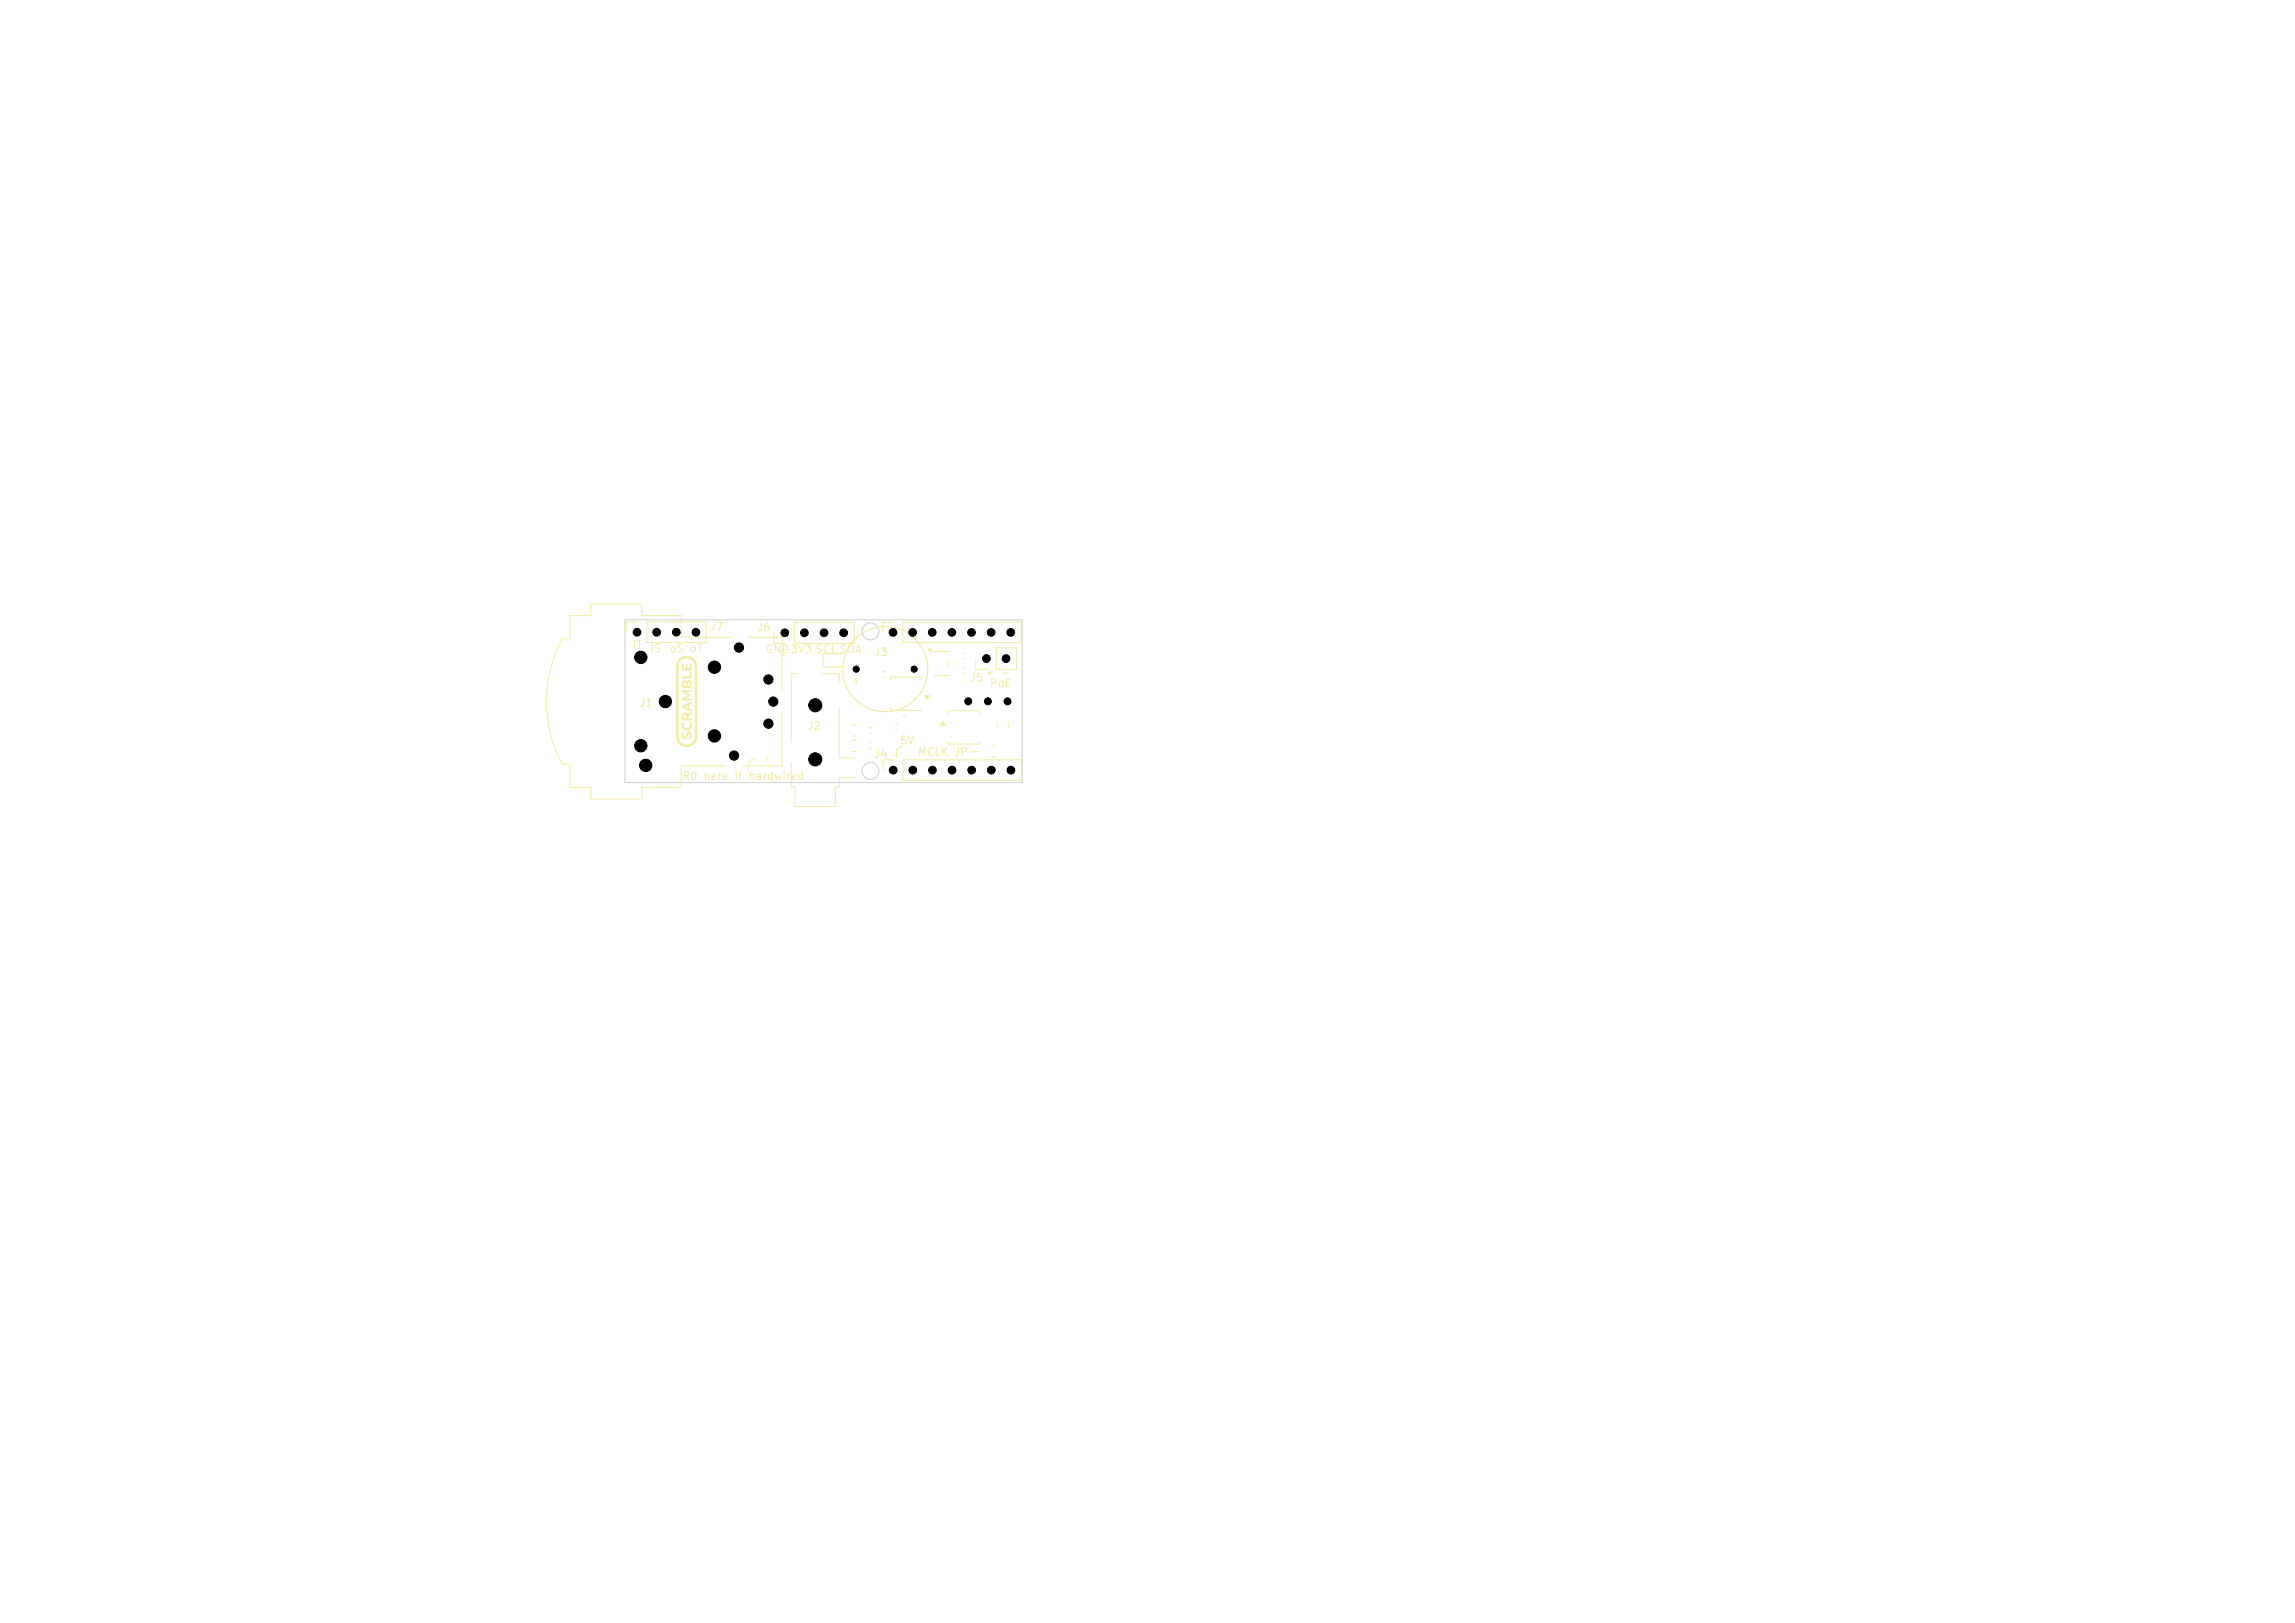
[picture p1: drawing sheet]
<svg xmlns="http://www.w3.org/2000/svg" width="297mm" height="210mm" viewBox="0 0 297 210" stroke-linecap="round" stroke-linejoin="round" font-family="sans-serif">
<defs><g id="words">
<g font-size="1" fill="#f2eda1">
<text x="91.8" y="81.9">J7</text>
<text x="97.9" y="81.9">J6</text>
<text x="81.8" y="84.2">iT</text>
<text x="84.1" y="84.7">iS</text>
<text x="86.6" y="84.7">oS oT</text>
<text x="99" y="84.8">GND3V3 SCL SDA</text>
<text x="113" y="85.1">J3</text>
<text x="125.4" y="88.5">J5</text>
<text x="127.4" y="87.8">+ -</text>
<text x="128" y="89.2">PoE</text>
<text x="82.6" y="91.7">J1</text>
<text x="104.4" y="94.7">J2</text>
<text x="88.2" y="101.2">R0 here if hardwired</text>
<text x="113.1" y="98.3">J4</text>
<text x="116.4" y="96.6">5V</text>
<text x="118.7" y="98.1">MCLK JP</text>
</g>
<text font-size=".6" fill="#f2eda1" x="110.5" y="88.6">1</text>
</g></defs>
<g fill="#f2eda1">
<path d="M89.9 85l.3 .1h-.3v.1z"/>
<path d="M89.9 84.7h.3h-.2l.2 .1-.2 .1h.2h-.3l.2-.1z"/>
</g>
<path d="M88 85.4l.6-.4 .7 .1 .5 .4 .3 .6v9.3l-.1 .4-.3 .4-.3 .2-.4 .1h-.5l-.4-.3-.3-.3-.1-.5v-9.2l.1-.5z" fill="none" stroke="#f2eda1" stroke-width=".14"/>
<path d="M88 85.4l.6-.4 .7 .1 .5 .4 .3 .6v9.3l-.1 .4-.3 .4-.3 .2-.4 .1h-.5l-.4-.3-.3-.3-.1-.5v-9.2l.1-.5z" fill="none" stroke="#f2eda1" stroke-width=".32"/>
<g fill="#f2eda1">
<path d="M88.3 87.6l1-.1v-.5h.2l-.1 .8h-1.1l-.1-.1z"/>
<path d="M88.3 91.3l1.2-.5v.2l-.3 .1v.6l.3 .2v.1l-.1 .1-1.2-.6 .3-.1 .5 .2v-.4l-.5 .2h-.3z"/>
<path d="M88.3 85.9h.1l.1 .6h.3v-.5l.1-.1 .1 .1v.5h.3v-.6h.2v.8h-1.2z"/>
<path d="M88.3 89.3h1.2l-.1 .3h-.7l.6 .4-.6 .4h.7l.1 .2h-1.2v-.2l.7-.4-.7-.5z"/>
<path d="M88.3 88.1l.3-.1 .3 .2 .1-.2 .4 .1 .1 .2v.7h-1.2l-.1-.5h.2v.3h.4v-.3h.2v.3h.3v-.4l-.1-.1h-.2v.2h-.2l-.2-.2-.2 .2h-.2z"/>
<path d="M88.4 92.3l.3-.1 .3 .3 .1-.2 .4-.1v.2l-.4 .3-.1 .2 .5 .1v.2h-1.2l-.1-.5h.3v.2h.3l-.1-.4h-.2v.2h-.3z"/>
<path d="M88.3 93.5h.2v.3v.3l.4 .1 .3-.2v-.5l.2-.1 .1 .4-.1 .5-.4 .2-.5-.1-.3-.5z"/>
<path d="M88.3 94.7l.2 .1v.4l.1 .2 .3-.7 .3-.1 .2 .1 .1 .4-.1 .5h-.2l.1-.5-.1-.2-.1 .1-.3 .6h-.2h-.2l-.2-.4z"/>
</g>
<path d="M97.6 98.3h-.4l-.5 1.3M97.8 98v.5M99.2 98v.5M109.2 84.6h-2.7v1.7h2.7M115.2 88v-.4h4.1v.4M115.2 91.6v.3h4.1v-.3M115.8 93.6h.4M115.8 94.4h.4M116.8 96.5l-.8 .5v1M119.7 90h.6l-.3 .5zM125.5 97.3h1.3" fill="none" stroke="#f2eda1" stroke-width=".13"/>
<path d="M119.7 90h.6l-.3 .5z" fill="#f2eda1"/>
<g fill="none" stroke="#f2eda1" stroke-width=".13">
<path d="M82.4 80.5h-1.3v1.3M83.7 80.5h7.7v2.6h-7.7zM102.4 98.7v3.2h.5v2.5h5.2v-2.5h.5v-1.2h2M103.2 87.2h-.8v8.9M106.4 87.2h2.2v1.2M108.6 91.6v6.5h2M110.3 93.8h.5M110.3 95.2h.5M112.4 96.1h.3M112.4 96.9h.3M115.6 80.5h-1.4v1.3M116.8 80.5h15.3v2.7h-15.3z"/>
<path d="M120.1 84h.5l-.3 .3zM120.9 84.3h1.8M120.9 87.3h1.8M122.7 85.4v.8M129 93.6v.5M130.5 93.6v.5"/>
</g>
<path d="M120.1 84h.5l-.3 .3z" fill="#f2eda1"/>
<g fill="none" stroke="#f2eda1" stroke-width=".13">
<path d="M72.8 82.7a17.2 17.2 0 0 0 0 16.2h1v3h2.7v1.5h6.6v-1.5h5.1v-2.8h5.7M94.5 82.5h-6.3v-2.8h-5.1v-1.5h-6.6v1.5h-2.7v3h-1M96.8 82.5h4.4v7M100.2 81.9v1.4h1.4M101.2 92.1v7h-5.1M101.3 85.4h.3M101.3 86.2h.3M101.3 84.1h.3M101.3 84.8h.3M102.8 80.5h7.8v2.8h-7.8zM110.3 95.8h.5M110.3 97.2h.5"/>
<path d="M112.4 94.1h.3M112.4 94.9h.3M114.3 86.9h.4M114.3 87.6h.4M115.6 98.3h-1.3v1.4M116.8 91.9h.4M116.8 92.6h.4M116.9 98.3h15.3v2.7h-15.3zM122 93.4l.3 .4h-.6zM122.7 92.3v-.4h4.1v.4M122.7 95.9v.4h4.1v-.4M124.7 86.4h.2"/>
<path d="M124.7 87.1h.2M124.8 84.5h.2M124.8 85.2h.2M126.3 85.2v1.4h1.4M128.3 96.5h.4M128.3 98h.4M128.9 83.8h2.7v2.8h-2.7z"/>
</g>
<circle cx="114.6" cy="86.6" r="5.5" fill="none" stroke="#f2eda1" stroke-width=".15"/>
<path d="M122 93.4l.3 .4h-.6z" fill="#f2eda1"/>
<g fill="none" stroke="#d0d2cd" stroke-width=".13">
<path d="M80.9 80.2h51.4v21.1h-51.4z"/>
<circle cx="112.6" cy="81.7" r="1.1"/>
<circle cx="112.6" cy="99.7" r="1.1"/>
</g>
<g fill="#000" stroke="#000" stroke-width=".13">
<circle cx="82.4" cy="81.8" r=".5"/>
<circle cx="82.9" cy="96.5" r=".8"/>
<circle cx="82.9" cy="85.1" r=".8"/>
<circle cx="83.6" cy="99" r=".8"/>
<circle cx="85" cy="81.8" r=".5"/>
<circle cx="86.1" cy="90.8" r=".8"/>
<circle cx="87.5" cy="81.8" r=".5"/>
<circle cx="90.1" cy="81.8" r=".5"/>
<circle cx="92.5" cy="86.3" r=".8"/>
<circle cx="92.5" cy="95.2" r=".8"/>
<circle cx="95" cy="97.8" r=".6"/>
<circle cx="95.6" cy="83.8" r=".6"/>
<circle cx="99.4" cy="87.9" r=".6"/>
<circle cx="99.4" cy="93.6" r=".6"/>
<circle cx="100.1" cy="90.8" r=".6"/>
<circle cx="101.6" cy="81.9" r=".5"/>
<circle cx="104.1" cy="81.9" r=".5"/>
<circle cx="105.5" cy="91.3" r=".85"/>
<circle cx="105.5" cy="98.3" r=".85"/>
<circle cx="106.6" cy="81.9" r=".5"/>
<circle cx="109.2" cy="81.9" r=".5"/>
<circle cx="110.8" cy="86.6" r=".4"/>
<circle cx="115.6" cy="81.8" r=".5"/>
<circle cx="115.6" cy="99.7" r=".5"/>
<circle cx="118.1" cy="81.8" r=".5"/>
<circle cx="118.1" cy="99.7" r=".5"/>
<circle cx="118.3" cy="86.6" r=".4"/>
<circle cx="120.6" cy="81.8" r=".5"/>
<circle cx="120.7" cy="99.7" r=".5"/>
<circle cx="123.2" cy="81.8" r=".5"/>
<circle cx="123.2" cy="99.7" r=".5"/>
<circle cx="125.3" cy="90.7" r=".45"/>
<circle cx="125.7" cy="81.8" r=".5"/>
<circle cx="125.7" cy="99.7" r=".5"/>
<circle cx="127.7" cy="85.2" r=".5"/>
<circle cx="127.8" cy="90.7" r=".45"/>
<circle cx="128.3" cy="81.8" r=".5"/>
<circle cx="128.3" cy="99.7" r=".5"/>
<circle cx="130.2" cy="85.2" r=".5"/>
<circle cx="130.4" cy="90.7" r=".45"/>
<circle cx="130.8" cy="81.8" r=".5"/>
<circle cx="130.8" cy="99.7" r=".5"/>
</g>
<use href="#words"/>
</svg>
